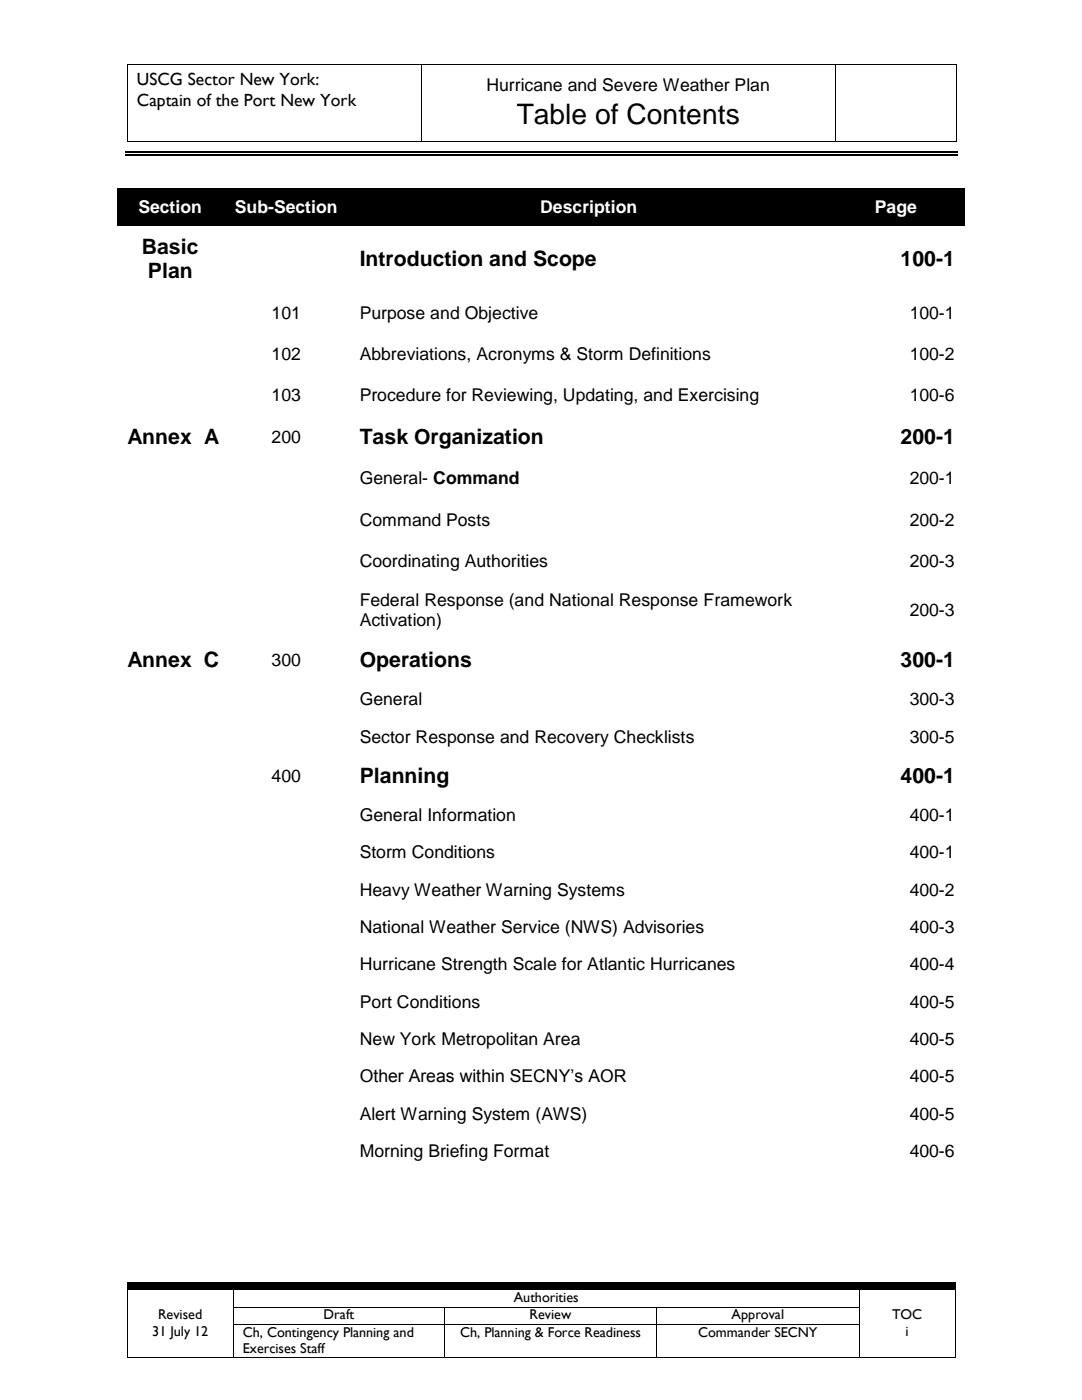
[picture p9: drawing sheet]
<svg xmlns="http://www.w3.org/2000/svg" width="216mm" height="279mm" viewBox="0 0 216 279" stroke-linecap="round" stroke-linejoin="round" font-family="sans-serif">
<defs><g id="words">
<text font-size="5.6" x="103.1" y="24.8">Table of Contents</text>
<g font-size="4.2">
<text x="28.3" y="50.7">Basic</text>
<text x="71.8" y="53.1">Introduction and Scope</text>
<text x="179.7" y="53.1">100-1</text>
<text x="29.5" y="55.5">Plan</text>
<text x="25.4" y="88.6">Annex A</text>
<text x="71.8" y="88.6">Task Organization</text>
<text x="179.7" y="88.6">200-1</text>
<text x="25.4" y="133.1">Annex C</text>
<text x="71.8" y="133.1">Operations</text>
<text x="179.7" y="133.1">300-1</text>
<text x="71.8" y="156.3">Planning</text>
<text x="179.7" y="156.3">400-1</text>
</g>
<g font-size="3.5">
<text x="27.3" y="17.1">USCG Sector New York:</text>
<text x="27.3" y="21.1">Captain of the Port New York</text>
<text x="97" y="18.1">Hurricane and Severe Weather Plan</text>
<text x="54.2" y="63.6">101</text>
<text x="71.8" y="63.6">Purpose and Objective</text>
<text x="181.5" y="63.6">100-1</text>
<text x="54.2" y="71.8">102</text>
<text x="71.8" y="71.8">Abbreviations, Acronyms &amp; Storm Definitions</text>
<text x="181.5" y="71.8">100-2</text>
<text x="54.2" y="80.1">103</text>
<text x="71.8" y="80.1">Procedure for Reviewing, Updating, and Exercising</text>
<text x="181.5" y="80.1">100-6</text>
<text x="54.2" y="88.4">200</text>
<text x="71.8" y="96.6">General- Command</text>
<text x="181.5" y="96.6">200-1</text>
<text x="71.8" y="104.9">Command Posts</text>
<text x="181.5" y="104.9">200-2</text>
<text x="71.8" y="113.1">Coordinating Authorities</text>
<text x="181.5" y="113.1">200-3</text>
<text x="71.8" y="121">Federal Response (and National Response Framework</text>
<text x="71.8" y="125">Activation)</text>
<text x="181.5" y="123">200-3</text>
<text x="54.2" y="132.9">300</text>
<text x="71.8" y="140.7">General</text>
<text x="181.5" y="140.7">300-3</text>
<text x="71.8" y="148.2">Sector Response and Recovery Checklists</text>
<text x="181.5" y="148.2">300-5</text>
<text x="54.2" y="156">400</text>
<text x="71.8" y="163.9">General Information</text>
<text x="181.5" y="163.9">400-1</text>
<text x="71.8" y="171.3">Storm Conditions</text>
<text x="181.5" y="171.3">400-1</text>
<text x="71.8" y="178.8">Heavy Weather Warning Systems</text>
<text x="181.5" y="178.8">400-2</text>
<text x="71.8" y="186.2">National Weather Service (NWS) Advisories</text>
<text x="181.5" y="186.2">400-3</text>
<text x="71.8" y="193.7">Hurricane Strength Scale for Atlantic Hurricanes</text>
<text x="181.5" y="193.7">400-4</text>
<text x="71.8" y="201.1">Port Conditions</text>
<text x="181.5" y="201.1">400-5</text>
<text x="71.8" y="208.6">New York Metropolitan Area</text>
<text x="181.5" y="208.6">400-5</text>
<text x="71.8" y="216">Other Areas within SECNY’s AOR</text>
<text x="181.5" y="216">400-5</text>
<text x="71.8" y="223.4">Alert Warning System (AWS)</text>
<text x="181.5" y="223.4">400-5</text>
<text x="71.8" y="230.9">Morning Briefing Format</text>
<text x="181.5" y="230.9">400-6</text>
</g>
<g font-size="3.5" fill="#fff">
<text x="27.6" y="42.6">Section</text>
<text x="46.9" y="42.6">Sub-Section</text>
<text x="107.8" y="42.6">Description</text>
<text x="174.6" y="42.6">Page</text>
</g>
<g font-size="2.8">
<text x="31.5" y="263.3">Revised</text>
<text x="64.6" y="263.3">Draft</text>
<text x="102.5" y="259.8">Authorities</text>
<text x="105.7" y="263.3">Review</text>
<text x="146" y="263.3">Approval</text>
<text x="178" y="263.3">TOC</text>
<text x="30.4" y="266.5">31 July 12</text>
<text x="48.4" y="266.7">Ch, Contingency Planning and</text>
<text x="91.8" y="266.7">Ch, Planning &amp; Force Readiness</text>
<text x="139.3" y="266.7">Commander SECNY</text>
<text x="180.7" y="266.5">i</text>
<text x="48.4" y="270">Exercises Staff</text>
</g>
</g></defs>
<g fill="#000">
<path d="M25.3 12.7h.2v.2h-.2z" fill-rule="evenodd"/>
<path d="M25.3 12.7h.2v.2h-.2z" fill-rule="evenodd"/>
<path d="M84.1 12.7h.2v.2h-.2z" fill-rule="evenodd"/>
<path d="M166.7 12.7h.1v.2h-.1z" fill-rule="evenodd"/>
<path d="M190.8 12.7h.2v.2h-.2z" fill-rule="evenodd"/>
<path d="M190.8 12.7h.2v.2h-.2z" fill-rule="evenodd"/>
<path d="M23.4 37.5h.2v.1h-.2z" fill-rule="evenodd"/>
<path d="M23.4 37.5h.2v.1h-.2z" fill-rule="evenodd"/>
<path d="M25.3 28.1h.2v.1h-.2z" fill-rule="evenodd"/>
<path d="M25.3 28.1h.2v.1h-.2z" fill-rule="evenodd"/>
<path d="M44.4 37.5h.1v.1h-.1z" fill-rule="evenodd"/>
<path d="M69.8 37.5h.2v.1h-.2z" fill-rule="evenodd"/>
<path d="M84.1 28.1h.2v.1h-.2z" fill-rule="evenodd"/>
<path d="M165.1 37.5h.1v.1h-.1z" fill-rule="evenodd"/>
<path d="M166.7 28.1h.1v.1h-.1z" fill-rule="evenodd"/>
<path d="M190.8 28.1h.2v.1h-.2z" fill-rule="evenodd"/>
<path d="M190.8 28.1h.2v.1h-.2z" fill-rule="evenodd"/>
<path d="M192.4 37.5h.1v.1h-.1z" fill-rule="evenodd"/>
<path d="M192.4 37.5h.1v.1h-.1z" fill-rule="evenodd"/>
<path d="M23.6 37.7h1.8v7.4h-1.8z" fill-rule="evenodd"/>
<path d="M25.4 37.7h17.2v7.4h-17.2z" fill-rule="evenodd"/>
<path d="M42.6 37.7h1.8v7.4h-1.8z" fill-rule="evenodd"/>
<path d="M44.5 37.7h1.9v7.4h-1.9z" fill-rule="evenodd"/>
<path d="M46.4 37.7h21.6v7.4h-21.6z" fill-rule="evenodd"/>
<path d="M68 37.7h1.8v7.4h-1.8z" fill-rule="evenodd"/>
<path d="M70 37.7h1.8v7.4h-1.8z" fill-rule="evenodd"/>
<path d="M71.8 37.7h91.4v7.4h-91.4z" fill-rule="evenodd"/>
<path d="M163.2 37.7h1.9v7.4h-1.9z" fill-rule="evenodd"/>
<path d="M165.2 37.7h1.8v7.4h-1.8z" fill-rule="evenodd"/>
<path d="M167 37.7h23.5v7.4h-23.5z" fill-rule="evenodd"/>
<path d="M190.5 37.7h1.9v7.4h-1.9z" fill-rule="evenodd"/>
<path d="M25.3 257.5h.2z" fill-rule="evenodd"/>
<path d="M25.3 255.9h.2v.3h-.2z" fill-rule="evenodd"/>
<path d="M25.3 256.4h.2v1.1h-.2z" fill-rule="evenodd"/>
<path d="M25.5 256.4h20.9v1.1h-20.9z" fill-rule="evenodd"/>
<path d="M46.4 257.5h.2z" fill-rule="evenodd"/>
<path d="M46.4 255.9h1.6v.3h-1.6z" fill-rule="evenodd"/>
<path d="M46.4 256.4h1.6v1.1h-1.6z" fill-rule="evenodd"/>
<path d="M48 256.4h123.4v1.1h-123.4z" fill-rule="evenodd"/>
<path d="M171.4 257.5h.2z" fill-rule="evenodd"/>
<path d="M171.4 255.9h1.6v.3h-1.6z" fill-rule="evenodd"/>
<path d="M171.4 256.4h1.6v1.1h-1.6z" fill-rule="evenodd"/>
<path d="M173 256.4h17.5v1.1h-17.5z" fill-rule="evenodd"/>
<path d="M190.5 257.5h.2z" fill-rule="evenodd"/>
<path d="M190.5 255.9h.2v.3h-.2z" fill-rule="evenodd"/>
<path d="M190.5 256.4h.2v1.1h-.2z" fill-rule="evenodd"/>
<path d="M25.3 260.8h.2v.1h-.2z" fill-rule="evenodd"/>
<path d="M25.3 264.2h.2v.2h-.2z" fill-rule="evenodd"/>
<path d="M25.3 270.9h.2v.2h-.2z" fill-rule="evenodd"/>
<path d="M25.3 270.9h.2v.2h-.2z" fill-rule="evenodd"/>
<path d="M46.4 260.8h.2v.1h-.2z" fill-rule="evenodd"/>
<path d="M46.4 264.2h.2v.2h-.2z" fill-rule="evenodd"/>
<path d="M46.4 270.9h.2v.2h-.2z" fill-rule="evenodd"/>
<path d="M88.7 260.8h.1v.1h-.1z" fill-rule="evenodd"/>
<path d="M88.7 264.2h.1v.2h-.1z" fill-rule="evenodd"/>
<path d="M88.7 270.9h.1v.2h-.1z" fill-rule="evenodd"/>
<path d="M130.9 260.8h.2v.1h-.2z" fill-rule="evenodd"/>
<path d="M130.9 264.2h.2v.2h-.2z" fill-rule="evenodd"/>
<path d="M130.9 270.9h.2v.2h-.2z" fill-rule="evenodd"/>
<path d="M171.4 260.8h.2v.1h-.2z" fill-rule="evenodd"/>
<path d="M171.4 264.2h.2v.2h-.2z" fill-rule="evenodd"/>
<path d="M171.4 270.9h.2v.2h-.2z" fill-rule="evenodd"/>
<path d="M190.5 260.8h.2v.1h-.2z" fill-rule="evenodd"/>
<path d="M190.5 264.2h.2v.2h-.2z" fill-rule="evenodd"/>
<path d="M190.5 270.9h.2v.2h-.2z" fill-rule="evenodd"/>
<path d="M190.5 270.9h.2v.2h-.2z" fill-rule="evenodd"/>
</g>
<g fill="none" stroke="#000" stroke-width=".2">
<path d="M25.4 12.9v15.2M25.5 12.8h58.6M84.2 12.9v15.2M84.3 12.8h82.4M166.7 12.9v15.2M166.8 12.8h24M190.9 12.9v15.2M23.5 37.6v7.5M23.6 37.6h20.8M25.5 28.2h58.6M44.5 37.6v7.5M44.5 37.6h25.3"/>
<path d="M69.9 37.6v7.5M70 37.6h95.1M84.3 28.2h82.4M165.1 37.6v7.5M165.2 37.6h27.2M166.8 28.2h24M192.4 37.6v7.5M25.4 257.5v3.3M46.5 257.5v3.3M171.5 257.5v3.3M190.6 257.5v3.3M25.4 260.9v3.3"/>
<path d="M25.4 264.4v6.5M25.5 271h20.9M46.5 260.9v3.3M46.5 264.4v6.5M46.6 260.8h42.1M46.6 264.3h42.1M46.6 271h42.1M88.7 260.9v3.3M88.7 264.4v6.5M88.8 260.8h42.1M88.8 264.3h42.1M88.8 271h42.1"/>
<path d="M131 260.9v3.3M131 264.4v6.5M131.1 260.8h40.3M131.1 264.3h40.3M131.1 271h40.3M171.5 260.9v3.3M171.5 264.4v6.5M171.6 271h18.9M190.6 260.9v3.3M190.6 264.4v6.5"/>
</g>
<path d="M24.9 30.9h166.1M24.9 30.4h166.1M25.5 256h20.9M48 256h123.4M173 256h17.5" fill="none" stroke="#000" stroke-width=".25"/>
<use href="#words"/>
</svg>
